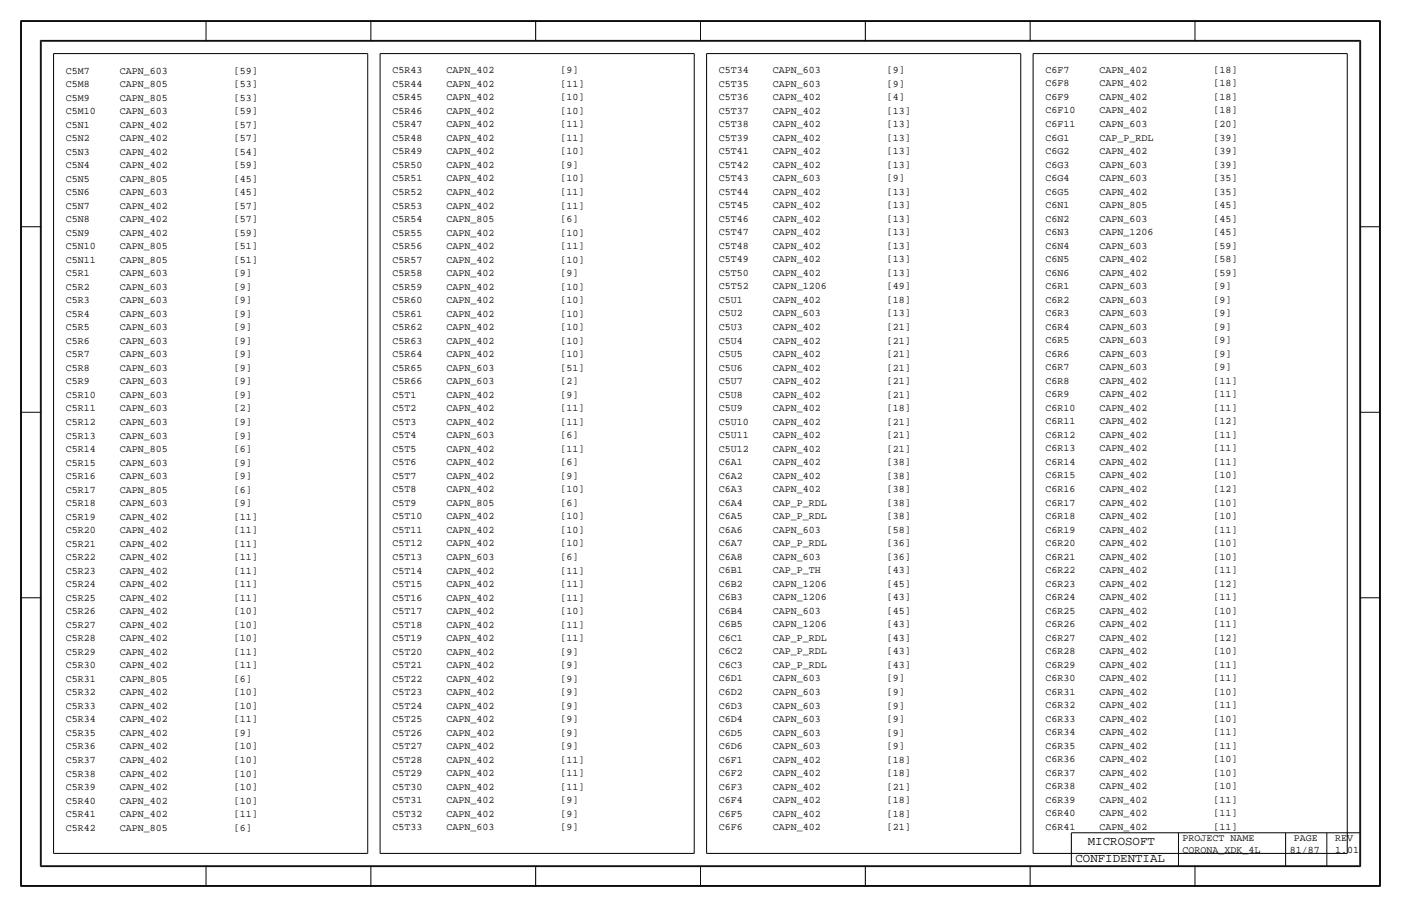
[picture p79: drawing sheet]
<svg xmlns="http://www.w3.org/2000/svg" width="432mm" height="279mm" viewBox="0 0 432 279" stroke-linecap="round" stroke-linejoin="round" font-family="sans-serif">
<defs><g id="words">
<g font-size="3.8">
<text x="335.3" y="260.3">MICROSOFT</text>
<text x="331.5" y="265.4">CONFIDENTIAL</text>
</g>
<g font-size="3.1">
<text x="20.3" y="22.6">C5M7</text>
<text x="37" y="22.6">CAPN_603</text>
<text x="72.1" y="22.6">[59]</text>
<text x="121" y="22.6">C5R43</text>
<text x="137.6" y="22.6">CAPN_402</text>
<text x="172.7" y="22.6">[9]</text>
<text x="221.6" y="22.5">C5T34</text>
<text x="238.2" y="22.5">CAPN_603</text>
<text x="273.4" y="22.5">[9]</text>
<text x="322.2" y="22.5">C6F7</text>
<text x="338.9" y="22.5">CAPN_402</text>
<text x="374" y="22.5">[18]</text>
<text x="20.3" y="26.8">C5M8</text>
<text x="37" y="26.8">CAPN_805</text>
<text x="72.1" y="26.8">[53]</text>
<text x="121" y="26.8">C5R44</text>
<text x="137.6" y="26.8">CAPN_402</text>
<text x="172.7" y="26.8">[11]</text>
<text x="221.6" y="26.7">C5T35</text>
<text x="238.2" y="26.7">CAPN_603</text>
<text x="273.4" y="26.7">[9]</text>
<text x="322.2" y="26.6">C6F8</text>
<text x="338.9" y="26.6">CAPN_402</text>
<text x="374" y="26.6">[18]</text>
<text x="20.3" y="35.1">C5M10</text>
<text x="20.3" y="31">C5M9</text>
<text x="37" y="35.1">CAPN_603</text>
<text x="37" y="31">CAPN_805</text>
<text x="72.1" y="35.1">[59]</text>
<text x="72.1" y="31">[53]</text>
<text x="121" y="35.1">C5R46</text>
<text x="121" y="30.9">C5R45</text>
<text x="137.6" y="35.1">CAPN_402</text>
<text x="137.6" y="30.9">CAPN_402</text>
<text x="172.7" y="35.1">[10]</text>
<text x="172.7" y="30.9">[10]</text>
<text x="221.6" y="35">C5T37</text>
<text x="221.6" y="30.9">C5T36</text>
<text x="238.2" y="35">CAPN_402</text>
<text x="238.2" y="30.9">CAPN_402</text>
<text x="273.4" y="35">[13]</text>
<text x="273.4" y="30.9">[4]</text>
<text x="322.2" y="35">C6F10</text>
<text x="322.2" y="30.8">C6F9</text>
<text x="338.9" y="35">CAPN_402</text>
<text x="338.9" y="30.8">CAPN_402</text>
<text x="374" y="35">[18]</text>
<text x="374" y="30.8">[18]</text>
<text x="20.3" y="39.3">C5N1</text>
<text x="37" y="39.3">CAPN_402</text>
<text x="72.1" y="39.3">[57]</text>
<text x="121" y="39.2">C5R47</text>
<text x="137.6" y="39.2">CAPN_402</text>
<text x="172.7" y="39.2">[11]</text>
<text x="221.6" y="39.2">C5T38</text>
<text x="238.2" y="39.2">CAPN_402</text>
<text x="273.4" y="39.2">[13]</text>
<text x="322.2" y="39.1">C6F11</text>
<text x="338.9" y="39.1">CAPN_603</text>
<text x="374" y="39.1">[20]</text>
<text x="20.3" y="47.6">C5N3</text>
<text x="20.3" y="43.5">C5N2</text>
<text x="37" y="47.6">CAPN_402</text>
<text x="37" y="43.5">CAPN_402</text>
<text x="72.1" y="47.6">[54]</text>
<text x="72.1" y="43.5">[57]</text>
<text x="121" y="47.6">C5R49</text>
<text x="121" y="43.4">C5R48</text>
<text x="137.6" y="47.6">CAPN_402</text>
<text x="137.6" y="43.4">CAPN_402</text>
<text x="172.7" y="47.6">[10]</text>
<text x="172.7" y="43.4">[11]</text>
<text x="221.6" y="47.5">C5T41</text>
<text x="221.6" y="43.3">C5T39</text>
<text x="238.2" y="47.5">CAPN_402</text>
<text x="238.2" y="43.3">CAPN_402</text>
<text x="273.4" y="47.5">[13]</text>
<text x="273.4" y="43.3">[13]</text>
<text x="322.2" y="47.5">C6G2</text>
<text x="322.2" y="43.3">C6G1</text>
<text x="338.9" y="47.5">CAPN_402</text>
<text x="338.9" y="43.3">CAP_P_RDL</text>
<text x="374" y="47.5">[39]</text>
<text x="374" y="43.3">[39]</text>
<text x="20.3" y="51.8">C5N4</text>
<text x="37" y="51.8">CAPN_402</text>
<text x="72.1" y="51.8">[59]</text>
<text x="121" y="51.7">C5R50</text>
<text x="137.6" y="51.7">CAPN_402</text>
<text x="172.7" y="51.7">[9]</text>
<text x="221.6" y="51.7">C5T42</text>
<text x="238.2" y="51.7">CAPN_402</text>
<text x="273.4" y="51.7">[13]</text>
<text x="322.2" y="51.6">C6G3</text>
<text x="338.9" y="51.6">CAPN_603</text>
<text x="374" y="51.6">[39]</text>
<text x="20.3" y="56">C5N5</text>
<text x="37" y="56">CAPN_805</text>
<text x="72.1" y="56">[45]</text>
<text x="121" y="55.9">C5R51</text>
<text x="137.6" y="55.9">CAPN_402</text>
<text x="172.7" y="55.9">[10]</text>
<text x="221.6" y="55.8">C5T43</text>
<text x="238.2" y="55.8">CAPN_603</text>
<text x="273.4" y="55.8">[9]</text>
<text x="322.2" y="59.9">C6G5</text>
<text x="322.2" y="55.8">C6G4</text>
<text x="338.9" y="59.9">CAPN_402</text>
<text x="338.9" y="55.8">CAPN_603</text>
<text x="374" y="59.9">[35]</text>
<text x="374" y="55.8">[35]</text>
<text x="20.3" y="64.3">C5N7</text>
<text x="20.3" y="60.1">C5N6</text>
<text x="37" y="64.3">CAPN_402</text>
<text x="37" y="60.1">CAPN_603</text>
<text x="72.1" y="64.3">[57]</text>
<text x="72.1" y="60.1">[45]</text>
<text x="121" y="64.2">C5R53</text>
<text x="121" y="60.1">C5R52</text>
<text x="137.6" y="64.2">CAPN_402</text>
<text x="137.6" y="60.1">CAPN_402</text>
<text x="172.7" y="64.2">[11]</text>
<text x="172.7" y="60.1">[11]</text>
<text x="221.6" y="64.2">C5T45</text>
<text x="221.6" y="60">C5T44</text>
<text x="238.2" y="64.2">CAPN_402</text>
<text x="238.2" y="60">CAPN_402</text>
<text x="273.4" y="64.2">[13]</text>
<text x="273.4" y="60">[13]</text>
<text x="322.2" y="64.1">C6N1</text>
<text x="338.9" y="64.1">CAPN_805</text>
<text x="374" y="64.1">[45]</text>
<text x="20.3" y="68.5">C5N8</text>
<text x="37" y="68.5">CAPN_402</text>
<text x="72.1" y="68.5">[57]</text>
<text x="121" y="68.4">C5R54</text>
<text x="137.6" y="68.4">CAPN_805</text>
<text x="172.7" y="68.4">[6]</text>
<text x="221.6" y="68.3">C5T46</text>
<text x="238.2" y="68.3">CAPN_402</text>
<text x="273.4" y="68.3">[13]</text>
<text x="322.2" y="68.3">C6N2</text>
<text x="338.9" y="68.3">CAPN_603</text>
<text x="374" y="68.3">[45]</text>
<text x="20.3" y="76.8">C5N10</text>
<text x="20.3" y="72.6">C5N9</text>
<text x="37" y="76.8">CAPN_805</text>
<text x="37" y="72.6">CAPN_402</text>
<text x="72.1" y="76.8">[51]</text>
<text x="72.1" y="72.6">[59]</text>
<text x="121" y="76.7">C5R56</text>
<text x="121" y="72.6">C5R55</text>
<text x="137.6" y="76.7">CAPN_402</text>
<text x="137.6" y="72.6">CAPN_402</text>
<text x="172.7" y="76.7">[11]</text>
<text x="172.7" y="72.6">[10]</text>
<text x="221.6" y="76.7">C5T48</text>
<text x="221.6" y="72.5">C5T47</text>
<text x="238.2" y="76.7">CAPN_402</text>
<text x="238.2" y="72.5">CAPN_402</text>
<text x="273.4" y="76.7">[13]</text>
<text x="273.4" y="72.5">[13]</text>
<text x="322.2" y="76.6">C6N4</text>
<text x="322.2" y="72.4">C6N3</text>
<text x="338.9" y="76.6">CAPN_603</text>
<text x="338.9" y="72.4">CAPN_1206</text>
<text x="374" y="76.6">[59]</text>
<text x="374" y="72.4">[45]</text>
<text x="20.3" y="81">C5N11</text>
<text x="37" y="81">CAPN_805</text>
<text x="72.1" y="81">[51]</text>
<text x="121" y="80.9">C5R57</text>
<text x="137.6" y="80.9">CAPN_402</text>
<text x="172.7" y="80.9">[10]</text>
<text x="221.6" y="80.8">C5T49</text>
<text x="238.2" y="80.8">CAPN_402</text>
<text x="273.4" y="80.8">[13]</text>
<text x="322.2" y="80.8">C6N5</text>
<text x="338.9" y="80.8">CAPN_402</text>
<text x="374" y="80.8">[58]</text>
<text x="20.3" y="89.3">C5R2</text>
<text x="20.3" y="85.1">C5R1</text>
<text x="37" y="89.3">CAPN_603</text>
<text x="37" y="85.1">CAPN_603</text>
<text x="72.1" y="89.3">[9]</text>
<text x="72.1" y="85.1">[9]</text>
<text x="121" y="89.2">C5R59</text>
<text x="121" y="85.1">C5R58</text>
<text x="137.6" y="89.2">CAPN_402</text>
<text x="137.6" y="85.1">CAPN_402</text>
<text x="172.7" y="89.2">[10]</text>
<text x="172.7" y="85.1">[9]</text>
<text x="221.6" y="89.2">C5T52</text>
<text x="221.6" y="85">C5T50</text>
<text x="238.2" y="89.2">CAPN_1206</text>
<text x="238.2" y="85">CAPN_402</text>
<text x="273.4" y="89.2">[49]</text>
<text x="273.4" y="85">[13]</text>
<text x="322.2" y="89.1">C6R1</text>
<text x="322.2" y="84.9">C6N6</text>
<text x="338.9" y="89.1">CAPN_603</text>
<text x="338.9" y="84.9">CAPN_402</text>
<text x="374" y="89.1">[9]</text>
<text x="374" y="84.9">[59]</text>
<text x="20.3" y="93.4">C5R3</text>
<text x="37" y="93.4">CAPN_603</text>
<text x="72.1" y="93.4">[9]</text>
<text x="121" y="93.4">C5R60</text>
<text x="137.6" y="93.4">CAPN_402</text>
<text x="172.7" y="93.4">[10]</text>
<text x="221.6" y="93.3">C5U1</text>
<text x="238.2" y="93.3">CAPN_402</text>
<text x="273.4" y="93.3">[18]</text>
<text x="322.2" y="93.3">C6R2</text>
<text x="338.9" y="93.3">CAPN_603</text>
<text x="374" y="93.3">[9]</text>
<text x="20.3" y="101.8">C5R5</text>
<text x="20.3" y="97.6">C5R4</text>
<text x="37" y="101.8">CAPN_603</text>
<text x="37" y="97.6">CAPN_603</text>
<text x="72.1" y="101.8">[9]</text>
<text x="72.1" y="97.6">[9]</text>
<text x="121" y="101.7">C5R62</text>
<text x="121" y="97.5">C5R61</text>
<text x="137.6" y="101.7">CAPN_402</text>
<text x="137.6" y="97.5">CAPN_402</text>
<text x="172.7" y="101.7">[10]</text>
<text x="172.7" y="97.5">[10]</text>
<text x="221.6" y="101.7">C5U3</text>
<text x="221.6" y="97.5">C5U2</text>
<text x="238.2" y="101.7">CAPN_402</text>
<text x="238.2" y="97.5">CAPN_603</text>
<text x="273.4" y="101.7">[21]</text>
<text x="273.4" y="97.5">[13]</text>
<text x="322.2" y="101.6">C6R4</text>
<text x="322.2" y="97.4">C6R3</text>
<text x="338.9" y="101.6">CAPN_603</text>
<text x="338.9" y="97.4">CAPN_603</text>
<text x="374" y="101.6">[9]</text>
<text x="374" y="97.4">[9]</text>
<text x="20.3" y="105.9">C5R6</text>
<text x="37" y="105.9">CAPN_603</text>
<text x="72.1" y="105.9">[9]</text>
<text x="121" y="105.9">C5R63</text>
<text x="137.6" y="105.9">CAPN_402</text>
<text x="172.7" y="105.9">[10]</text>
<text x="221.6" y="105.8">C5U4</text>
<text x="238.2" y="105.8">CAPN_402</text>
<text x="273.4" y="105.8">[21]</text>
<text x="322.2" y="105.8">C6R5</text>
<text x="338.9" y="105.8">CAPN_603</text>
<text x="374" y="105.8">[9]</text>
<text x="20.3" y="110.1">C5R7</text>
<text x="37" y="110.1">CAPN_603</text>
<text x="72.1" y="110.1">[9]</text>
<text x="121" y="110">C5R64</text>
<text x="137.6" y="110">CAPN_402</text>
<text x="172.7" y="110">[10]</text>
<text x="221.6" y="110">C5U5</text>
<text x="238.2" y="110">CAPN_402</text>
<text x="273.4" y="110">[21]</text>
<text x="322.2" y="109.9">C6R6</text>
<text x="338.9" y="109.9">CAPN_603</text>
<text x="374" y="109.9">[9]</text>
<text x="20.3" y="118.4">C5R9</text>
<text x="20.3" y="114.3">C5R8</text>
<text x="37" y="118.4">CAPN_603</text>
<text x="37" y="114.3">CAPN_603</text>
<text x="72.1" y="118.4">[9]</text>
<text x="72.1" y="114.3">[9]</text>
<text x="121" y="118.4">C5R66</text>
<text x="121" y="114.2">C5R65</text>
<text x="137.6" y="118.4">CAPN_603</text>
<text x="137.6" y="114.2">CAPN_603</text>
<text x="172.7" y="118.4">[2]</text>
<text x="172.7" y="114.2">[51]</text>
<text x="221.6" y="118.3">C5U7</text>
<text x="221.6" y="114.1">C5U6</text>
<text x="238.2" y="118.3">CAPN_402</text>
<text x="238.2" y="114.1">CAPN_402</text>
<text x="273.4" y="118.3">[21]</text>
<text x="273.4" y="114.1">[21]</text>
<text x="322.2" y="118.2">C6R8</text>
<text x="322.2" y="114.1">C6R7</text>
<text x="338.9" y="118.2">CAPN_402</text>
<text x="338.9" y="114.1">CAPN_603</text>
<text x="374" y="118.2">[11]</text>
<text x="374" y="114.1">[9]</text>
<text x="20.3" y="122.6">C5R10</text>
<text x="37" y="122.6">CAPN_603</text>
<text x="72.1" y="122.6">[9]</text>
<text x="121" y="122.5">C5T1</text>
<text x="137.6" y="122.5">CAPN_402</text>
<text x="172.7" y="122.5">[9]</text>
<text x="221.6" y="122.5">C5U8</text>
<text x="238.2" y="122.5">CAPN_402</text>
<text x="273.4" y="122.5">[21]</text>
<text x="322.2" y="122.4">C6R9</text>
<text x="338.9" y="122.4">CAPN_402</text>
<text x="374" y="122.4">[11]</text>
<text x="20.3" y="130.9">C5R12</text>
<text x="20.3" y="126.8">C5R11</text>
<text x="37" y="130.9">CAPN_603</text>
<text x="37" y="126.8">CAPN_603</text>
<text x="72.1" y="130.9">[9]</text>
<text x="72.1" y="126.8">[2]</text>
<text x="121" y="130.9">C5T3</text>
<text x="121" y="126.7">C5T2</text>
<text x="137.6" y="130.9">CAPN_402</text>
<text x="137.6" y="126.7">CAPN_402</text>
<text x="172.7" y="130.9">[11]</text>
<text x="172.7" y="126.7">[11]</text>
<text x="221.6" y="130.8">C5U10</text>
<text x="221.6" y="126.6">C5U9</text>
<text x="238.2" y="130.8">CAPN_402</text>
<text x="238.2" y="126.6">CAPN_402</text>
<text x="273.4" y="130.8">[21]</text>
<text x="273.4" y="126.6">[18]</text>
<text x="322.2" y="130.7">C6R11</text>
<text x="322.2" y="126.6">C6R10</text>
<text x="338.9" y="130.7">CAPN_402</text>
<text x="338.9" y="126.6">CAPN_402</text>
<text x="374" y="130.7">[12]</text>
<text x="374" y="126.6">[11]</text>
<text x="20.3" y="135.1">C5R13</text>
<text x="37" y="135.1">CAPN_603</text>
<text x="72.1" y="135.1">[9]</text>
<text x="121" y="135">C5T4</text>
<text x="137.6" y="135">CAPN_603</text>
<text x="172.7" y="135">[6]</text>
<text x="221.6" y="135">C5U11</text>
<text x="238.2" y="135">CAPN_402</text>
<text x="273.4" y="135">[21]</text>
<text x="322.2" y="134.9">C6R12</text>
<text x="338.9" y="134.9">CAPN_402</text>
<text x="374" y="134.9">[11]</text>
<text x="20.3" y="143.4">C5R15</text>
<text x="20.3" y="139.3">C5R14</text>
<text x="37" y="143.4">CAPN_603</text>
<text x="37" y="139.3">CAPN_805</text>
<text x="72.1" y="143.4">[9]</text>
<text x="72.1" y="139.3">[6]</text>
<text x="121" y="143.4">C5T6</text>
<text x="121" y="139.2">C5T5</text>
<text x="137.6" y="143.4">CAPN_402</text>
<text x="137.6" y="139.2">CAPN_402</text>
<text x="172.7" y="143.4">[6]</text>
<text x="172.7" y="139.2">[11]</text>
<text x="221.6" y="143.3">C6A1</text>
<text x="221.6" y="139.1">C5U12</text>
<text x="238.2" y="143.3">CAPN_402</text>
<text x="238.2" y="139.1">CAPN_402</text>
<text x="273.4" y="143.3">[38]</text>
<text x="273.4" y="139.1">[21]</text>
<text x="322.2" y="143.2">C6R14</text>
<text x="322.2" y="139.1">C6R13</text>
<text x="338.9" y="143.2">CAPN_402</text>
<text x="338.9" y="139.1">CAPN_402</text>
<text x="374" y="143.2">[11]</text>
<text x="374" y="139.1">[11]</text>
<text x="20.3" y="147.6">C5R16</text>
<text x="37" y="147.6">CAPN_603</text>
<text x="72.1" y="147.6">[9]</text>
<text x="121" y="147.5">C5T7</text>
<text x="137.6" y="147.5">CAPN_402</text>
<text x="172.7" y="147.5">[9]</text>
<text x="221.6" y="147.5">C6A2</text>
<text x="238.2" y="147.5">CAPN_402</text>
<text x="273.4" y="147.5">[38]</text>
<text x="322.2" y="147.4">C6R15</text>
<text x="338.9" y="147.4">CAPN_402</text>
<text x="374" y="147.4">[10]</text>
<text x="20.3" y="155.9">C5R18</text>
<text x="20.3" y="151.7">C5R17</text>
<text x="37" y="155.9">CAPN_603</text>
<text x="37" y="151.7">CAPN_805</text>
<text x="72.1" y="155.9">[9]</text>
<text x="72.1" y="151.7">[6]</text>
<text x="121" y="155.9">C5T9</text>
<text x="121" y="151.7">C5T8</text>
<text x="137.6" y="155.9">CAPN_805</text>
<text x="137.6" y="151.7">CAPN_402</text>
<text x="172.7" y="155.9">[6]</text>
<text x="172.7" y="151.7">[10]</text>
<text x="221.6" y="155.8">C6A4</text>
<text x="221.6" y="151.6">C6A3</text>
<text x="238.2" y="155.8">CAP_P_RDL</text>
<text x="238.2" y="151.6">CAPN_402</text>
<text x="273.4" y="155.8">[38]</text>
<text x="273.4" y="151.6">[38]</text>
<text x="322.2" y="155.7">C6R17</text>
<text x="322.2" y="151.6">C6R16</text>
<text x="338.9" y="155.7">CAPN_402</text>
<text x="338.9" y="151.6">CAPN_402</text>
<text x="374" y="155.7">[10]</text>
<text x="374" y="151.6">[12]</text>
<text x="20.3" y="160.1">C5R19</text>
<text x="37" y="160.1">CAPN_402</text>
<text x="72.1" y="160.1">[11]</text>
<text x="121" y="160">C5T10</text>
<text x="137.6" y="160">CAPN_402</text>
<text x="172.7" y="160">[10]</text>
<text x="221.6" y="160">C6A5</text>
<text x="238.2" y="160">CAP_P_RDL</text>
<text x="273.4" y="160">[38]</text>
<text x="322.2" y="159.9">C6R18</text>
<text x="338.9" y="159.9">CAPN_402</text>
<text x="374" y="159.9">[10]</text>
<text x="20.3" y="164.2">C5R20</text>
<text x="37" y="164.2">CAPN_402</text>
<text x="72.1" y="164.2">[11]</text>
<text x="121" y="164.2">C5T11</text>
<text x="137.6" y="164.2">CAPN_402</text>
<text x="172.7" y="164.2">[10]</text>
<text x="221.6" y="164.1">C6A6</text>
<text x="238.2" y="164.1">CAPN_603</text>
<text x="273.4" y="164.1">[58]</text>
<text x="322.2" y="164.1">C6R19</text>
<text x="338.9" y="164.1">CAPN_402</text>
<text x="374" y="164.1">[11]</text>
<text x="20.3" y="172.6">C5R22</text>
<text x="20.3" y="168.4">C5R21</text>
<text x="37" y="172.6">CAPN_402</text>
<text x="37" y="168.4">CAPN_402</text>
<text x="72.1" y="172.6">[11]</text>
<text x="72.1" y="168.4">[11]</text>
<text x="121" y="172.5">C5T13</text>
<text x="121" y="168.3">C5T12</text>
<text x="137.6" y="172.5">CAPN_603</text>
<text x="137.6" y="168.3">CAPN_402</text>
<text x="172.7" y="172.5">[6]</text>
<text x="172.7" y="168.3">[10]</text>
<text x="221.6" y="172.4">C6A8</text>
<text x="221.6" y="168.3">C6A7</text>
<text x="238.2" y="172.4">CAPN_603</text>
<text x="238.2" y="168.3">CAP_P_RDL</text>
<text x="273.4" y="172.4">[36]</text>
<text x="273.4" y="168.3">[36]</text>
<text x="322.2" y="172.4">C6R21</text>
<text x="322.2" y="168.2">C6R20</text>
<text x="338.9" y="172.4">CAPN_402</text>
<text x="338.9" y="168.2">CAPN_402</text>
<text x="374" y="172.4">[10]</text>
<text x="374" y="168.2">[10]</text>
<text x="20.3" y="176.7">C5R23</text>
<text x="37" y="176.7">CAPN_402</text>
<text x="72.1" y="176.7">[11]</text>
<text x="121" y="176.7">C5T14</text>
<text x="137.6" y="176.7">CAPN_402</text>
<text x="172.7" y="176.7">[11]</text>
<text x="221.6" y="176.6">C6B1</text>
<text x="238.2" y="176.6">CAP_P_TH</text>
<text x="273.4" y="176.6">[43]</text>
<text x="322.2" y="176.6">C6R22</text>
<text x="338.9" y="176.6">CAPN_402</text>
<text x="374" y="176.6">[11]</text>
<text x="20.3" y="185.1">C5R25</text>
<text x="20.3" y="180.9">C5R24</text>
<text x="37" y="185.1">CAPN_402</text>
<text x="37" y="180.9">CAPN_402</text>
<text x="72.1" y="185.1">[11]</text>
<text x="72.1" y="180.9">[11]</text>
<text x="121" y="185">C5T16</text>
<text x="121" y="180.8">C5T15</text>
<text x="137.6" y="185">CAPN_402</text>
<text x="137.6" y="180.8">CAPN_402</text>
<text x="172.7" y="185">[11]</text>
<text x="172.7" y="180.8">[11]</text>
<text x="221.6" y="184.9">C6B3</text>
<text x="221.6" y="180.8">C6B2</text>
<text x="238.2" y="184.9">CAPN_1206</text>
<text x="238.2" y="180.8">CAPN_1206</text>
<text x="273.4" y="184.9">[43]</text>
<text x="273.4" y="180.8">[45]</text>
<text x="322.2" y="184.9">C6R24</text>
<text x="322.2" y="180.7">C6R23</text>
<text x="338.9" y="184.9">CAPN_402</text>
<text x="338.9" y="180.7">CAPN_402</text>
<text x="374" y="184.9">[11]</text>
<text x="374" y="180.7">[12]</text>
<text x="20.3" y="189.2">C5R26</text>
<text x="37" y="189.2">CAPN_402</text>
<text x="72.1" y="189.2">[10]</text>
<text x="121" y="189.2">C5T17</text>
<text x="137.6" y="189.2">CAPN_402</text>
<text x="172.7" y="189.2">[10]</text>
<text x="221.6" y="189.1">C6B4</text>
<text x="238.2" y="189.1">CAPN_603</text>
<text x="273.4" y="189.1">[45]</text>
<text x="322.2" y="189">C6R25</text>
<text x="338.9" y="189">CAPN_402</text>
<text x="374" y="189">[10]</text>
<text x="20.3" y="197.6">C5R28</text>
<text x="20.3" y="193.4">C5R27</text>
<text x="37" y="197.6">CAPN_402</text>
<text x="37" y="193.4">CAPN_402</text>
<text x="72.1" y="197.6">[10]</text>
<text x="72.1" y="193.4">[10]</text>
<text x="121" y="197.5">C5T19</text>
<text x="121" y="193.3">C5T18</text>
<text x="137.6" y="197.5">CAPN_402</text>
<text x="137.6" y="193.3">CAPN_402</text>
<text x="172.7" y="197.5">[11]</text>
<text x="172.7" y="193.3">[11]</text>
<text x="221.6" y="197.4">C6C1</text>
<text x="221.6" y="193.3">C6B5</text>
<text x="238.2" y="197.4">CAP_P_RDL</text>
<text x="238.2" y="193.3">CAPN_1206</text>
<text x="273.4" y="197.4">[43]</text>
<text x="273.4" y="193.3">[43]</text>
<text x="322.2" y="197.4">C6R27</text>
<text x="322.2" y="193.2">C6R26</text>
<text x="338.9" y="197.4">CAPN_402</text>
<text x="338.9" y="193.2">CAPN_402</text>
<text x="374" y="197.4">[12]</text>
<text x="374" y="193.2">[11]</text>
<text x="20.3" y="201.7">C5R29</text>
<text x="37" y="201.7">CAPN_402</text>
<text x="72.1" y="201.7">[11]</text>
<text x="121" y="201.7">C5T20</text>
<text x="137.6" y="201.7">CAPN_402</text>
<text x="172.7" y="201.7">[9]</text>
<text x="221.6" y="201.6">C6C2</text>
<text x="238.2" y="201.6">CAP_P_RDL</text>
<text x="273.4" y="201.6">[43]</text>
<text x="322.2" y="201.5">C6R28</text>
<text x="338.9" y="201.5">CAPN_402</text>
<text x="374" y="201.5">[10]</text>
<text x="20.3" y="205.9">C5R30</text>
<text x="37" y="205.9">CAPN_402</text>
<text x="72.1" y="205.9">[11]</text>
<text x="121" y="210">C5T22</text>
<text x="121" y="205.8">C5T21</text>
<text x="137.6" y="210">CAPN_402</text>
<text x="137.6" y="205.8">CAPN_402</text>
<text x="172.7" y="210">[9]</text>
<text x="172.7" y="205.8">[9]</text>
<text x="221.6" y="209.9">C6D1</text>
<text x="221.6" y="205.8">C6C3</text>
<text x="238.2" y="209.9">CAPN_603</text>
<text x="238.2" y="205.8">CAP_P_RDL</text>
<text x="273.4" y="209.9">[9]</text>
<text x="273.4" y="205.8">[43]</text>
<text x="322.2" y="209.9">C6R30</text>
<text x="322.2" y="205.7">C6R29</text>
<text x="338.9" y="209.9">CAPN_402</text>
<text x="338.9" y="205.7">CAPN_402</text>
<text x="374" y="209.9">[11]</text>
<text x="374" y="205.7">[11]</text>
<text x="20.3" y="214.2">C5R32</text>
<text x="20.3" y="210.1">C5R31</text>
<text x="37" y="214.2">CAPN_402</text>
<text x="37" y="210.1">CAPN_805</text>
<text x="72.1" y="214.2">[10]</text>
<text x="72.1" y="210.1">[6]</text>
<text x="121" y="214.2">C5T23</text>
<text x="137.6" y="214.2">CAPN_402</text>
<text x="172.7" y="214.2">[9]</text>
<text x="221.6" y="214.1">C6D2</text>
<text x="238.2" y="214.1">CAPN_603</text>
<text x="273.4" y="214.1">[9]</text>
<text x="322.2" y="214">C6R31</text>
<text x="338.9" y="214">CAPN_402</text>
<text x="374" y="214">[10]</text>
<text x="20.3" y="218.4">C5R33</text>
<text x="37" y="218.4">CAPN_402</text>
<text x="72.1" y="218.4">[10]</text>
<text x="121" y="218.3">C5T24</text>
<text x="137.6" y="218.3">CAPN_402</text>
<text x="172.7" y="218.3">[9]</text>
<text x="221.6" y="218.3">C6D3</text>
<text x="238.2" y="218.3">CAPN_603</text>
<text x="273.4" y="218.3">[9]</text>
<text x="322.2" y="218.2">C6R32</text>
<text x="338.9" y="218.2">CAPN_402</text>
<text x="374" y="218.2">[11]</text>
<text x="20.3" y="226.7">C5R35</text>
<text x="20.3" y="222.5">C5R34</text>
<text x="37" y="226.7">CAPN_402</text>
<text x="37" y="222.5">CAPN_402</text>
<text x="72.1" y="226.7">[9]</text>
<text x="72.1" y="222.5">[11]</text>
<text x="121" y="226.6">C5T26</text>
<text x="121" y="222.5">C5T25</text>
<text x="137.6" y="226.6">CAPN_402</text>
<text x="137.6" y="222.5">CAPN_402</text>
<text x="172.7" y="226.6">[9]</text>
<text x="172.7" y="222.5">[9]</text>
<text x="221.6" y="226.6">C6D5</text>
<text x="221.6" y="222.4">C6D4</text>
<text x="238.2" y="226.6">CAPN_603</text>
<text x="238.2" y="222.4">CAPN_603</text>
<text x="273.4" y="226.6">[9]</text>
<text x="273.4" y="222.4">[9]</text>
<text x="322.2" y="226.5">C6R34</text>
<text x="322.2" y="222.4">C6R33</text>
<text x="338.9" y="226.5">CAPN_402</text>
<text x="338.9" y="222.4">CAPN_402</text>
<text x="374" y="226.5">[11]</text>
<text x="374" y="222.4">[10]</text>
<text x="20.3" y="230.9">C5R36</text>
<text x="37" y="230.9">CAPN_402</text>
<text x="72.1" y="230.9">[10]</text>
<text x="121" y="230.8">C5T27</text>
<text x="137.6" y="230.8">CAPN_402</text>
<text x="172.7" y="230.8">[9]</text>
<text x="221.6" y="230.8">C6D6</text>
<text x="238.2" y="230.8">CAPN_603</text>
<text x="273.4" y="230.8">[9]</text>
<text x="322.2" y="230.7">C6R35</text>
<text x="338.9" y="230.7">CAPN_402</text>
<text x="374" y="230.7">[11]</text>
<text x="20.3" y="239.2">C5R38</text>
<text x="20.3" y="235">C5R37</text>
<text x="37" y="239.2">CAPN_402</text>
<text x="37" y="235">CAPN_402</text>
<text x="72.1" y="239.2">[10]</text>
<text x="72.1" y="235">[10]</text>
<text x="121" y="239.1">C5T29</text>
<text x="121" y="235">C5T28</text>
<text x="137.6" y="239.1">CAPN_402</text>
<text x="137.6" y="235">CAPN_402</text>
<text x="172.7" y="239.1">[11]</text>
<text x="172.7" y="235">[11]</text>
<text x="221.6" y="239.1">C6F2</text>
<text x="221.6" y="234.9">C6F1</text>
<text x="238.2" y="239.1">CAPN_402</text>
<text x="238.2" y="234.9">CAPN_402</text>
<text x="273.4" y="239.1">[18]</text>
<text x="273.4" y="234.9">[18]</text>
<text x="322.2" y="239">C6R37</text>
<text x="322.2" y="234.9">C6R36</text>
<text x="338.9" y="239">CAPN_402</text>
<text x="338.9" y="234.9">CAPN_402</text>
<text x="374" y="239">[10]</text>
<text x="374" y="234.9">[10]</text>
<text x="20.3" y="243.4">C5R39</text>
<text x="37" y="243.4">CAPN_402</text>
<text x="72.1" y="243.4">[10]</text>
<text x="121" y="243.3">C5T30</text>
<text x="137.6" y="243.3">CAPN_402</text>
<text x="172.7" y="243.3">[11]</text>
<text x="221.6" y="243.2">C6F3</text>
<text x="238.2" y="243.2">CAPN_402</text>
<text x="273.4" y="243.2">[21]</text>
<text x="322.2" y="243.2">C6R38</text>
<text x="338.9" y="243.2">CAPN_402</text>
<text x="374" y="243.2">[10]</text>
<text x="20.3" y="251.7">C5R41</text>
<text x="20.3" y="247.5">C5R40</text>
<text x="37" y="251.7">CAPN_402</text>
<text x="37" y="247.5">CAPN_402</text>
<text x="72.1" y="251.7">[11]</text>
<text x="72.1" y="247.5">[10]</text>
<text x="121" y="251.6">C5T32</text>
<text x="121" y="247.5">C5T31</text>
<text x="137.6" y="251.6">CAPN_402</text>
<text x="137.6" y="247.5">CAPN_402</text>
<text x="172.7" y="251.6">[9]</text>
<text x="172.7" y="247.5">[9]</text>
<text x="221.6" y="251.6">C6F5</text>
<text x="221.6" y="247.4">C6F4</text>
<text x="238.2" y="251.6">CAPN_402</text>
<text x="238.2" y="247.4">CAPN_402</text>
<text x="273.4" y="251.6">[18]</text>
<text x="273.4" y="247.4">[18]</text>
<text x="322.2" y="251.5">C6R40</text>
<text x="322.2" y="247.3">C6R39</text>
<text x="338.9" y="251.5">CAPN_402</text>
<text x="338.9" y="247.3">CAPN_402</text>
<text x="374" y="251.5">[11]</text>
<text x="374" y="247.3">[11]</text>
<text x="20.3" y="255.9">C5R42</text>
<text x="37" y="255.9">CAPN_805</text>
<text x="72.1" y="255.9">[6]</text>
<text x="121" y="255.8">C5T33</text>
<text x="137.6" y="255.8">CAPN_603</text>
<text x="172.7" y="255.8">[9]</text>
<text x="221.6" y="255.7">C6F6</text>
<text x="238.2" y="255.7">CAPN_402</text>
<text x="273.4" y="255.7">[21]</text>
<text x="322.2" y="255.7">C6R41</text>
<text x="338.9" y="255.7">CAPN_402</text>
<text x="374" y="255.7">[11]</text>
<text x="364.5" y="262.9">CORONA_XDK_4L</text>
<text x="364.5" y="259.1">PROJECT NAME</text>
<text x="397.5" y="262.9">81/87</text>
<text x="398.8" y="259.1">PAGE</text>
<text x="411.5" y="262.9">1.01</text>
<text x="411.5" y="259.1">REV</text>
</g>
</g></defs>
<!-- layer: Nets -->
<g fill="none" stroke="#000" stroke-width=".31">
<path d="M16.5 16.5v246.4zM16.5 16.5h96.8zM113.3 16.5v246.4zM117.1 16.5v246.4zM117.1 16.5h96.9zM214 16.5v246.4zM217.8 16.5v246.4zM217.8 16.5h96.8zM314.6 16.5v246.4zM318.4 16.5v246.4zM318.4 16.5h96.8zM415.2 16.5v246.4z"/>
<path d="M16.5 262.9h96.8zM117.1 262.9h96.9zM217.8 262.9h96.8zM318.4 262.9h96.8z"/>
</g>
<!-- layer: Page Border and Title Block -->
<g fill="none" stroke="#000" stroke-width=".31">
<path d="M6.3 6.3v266.7zM6.4 6.3h419zM6.6 6.6h418.6zM6.6 6.6v266.2zM12.4 12.4v254.6zM12.4 12.4h407zM12.7 12.7h406.4zM12.7 12.7v254zM63.5 6.3v6.4zM114.3 6.3v6.4zM165.1 6.3v6.4zM215.9 6.3v6.4z"/>
<path d="M266.7 6.3v6.4zM317.5 6.3v6.4zM368.3 6.3v6.4zM419.1 12.7v254zM419.4 12.4v254.6zM425.2 6.6v266.2zM425.4 6.3v266.7zM6.3 69.8h6.4zM419.1 69.8h6.3zM6.3 127h6.4zM419.1 127h6.3zM6.3 184.1h6.4z"/>
<path d="M419.1 184.1h6.3zM330.2 256.5v10.2zM330.2 256.5h88.9zM363.2 256.5v10.2zM396.2 256.5v10.2zM408.9 256.5v10.2zM6.4 273h419zM6.6 272.8h418.6zM12.4 267h407zM12.7 266.7h406.4zM63.5 266.7v6.3zM114.3 266.7v6.3z"/>
<path d="M165.1 266.7v6.3zM215.9 266.7v6.3zM266.7 266.7v6.3zM317.5 266.7v6.3zM368.3 266.7v6.3z"/>
</g>
<use href="#words"/>
</svg>
